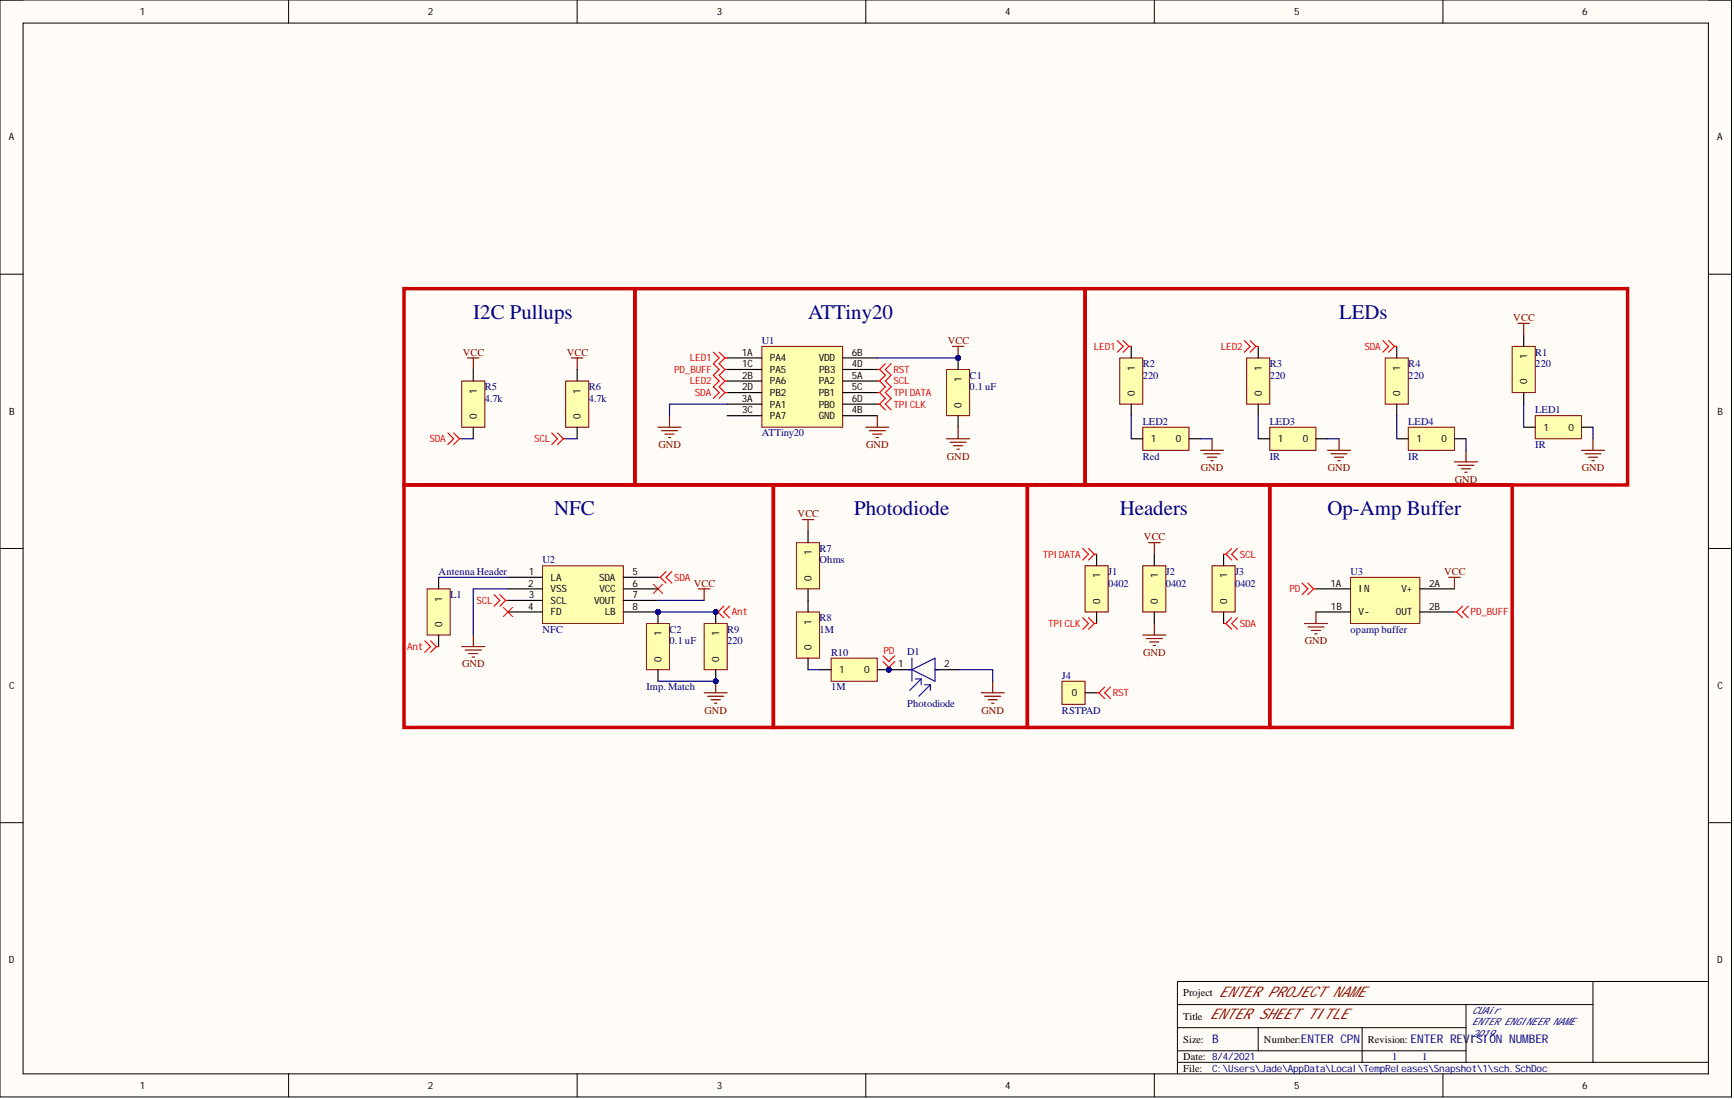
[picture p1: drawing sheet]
<svg xmlns="http://www.w3.org/2000/svg" width="381mm" height="241mm" viewBox="0 0 381 241" stroke-linecap="round" stroke-linejoin="round" font-family="sans-serif">
<defs><g id="words">
<g font-size="4.6" fill="#000080">
<text x="104" y="70">I2C Pullups</text>
<text x="177.5" y="70">ATTiny20</text>
<text x="294.2" y="70">LEDs</text>
<text x="121.7" y="113.1">NFC</text>
<text x="187.7" y="113.1">Photodiode</text>
<text x="246" y="113.1">Headers</text>
<text x="291.7" y="113.1">Op-Amp Buffer</text>
</g>
<g font-size="3.2" fill="#800000">
<text x="267.8" y="219">ENTER PROJECT NAME</text>
<text x="265.8" y="223.8">ENTER SHEET TITLE</text>
</g>
<g font-size="2.6" fill="#000080">
<text x="266.3" y="229">B</text>
<text x="285.8" y="229">ENTER CPN</text>
<text x="309.9" y="229">ENTER REVISION NUMBER</text>
</g>
<g font-size="2.3" fill="#800000">
<text x="332.5" y="70.5">VCC</text>
<text x="208.2" y="75.5">VCC</text>
<text x="101.7" y="78.1">VCC</text>
<text x="124.5" y="78.1">VCC</text>
<text x="144.7" y="98.4">GND</text>
<text x="190.3" y="98.4">GND</text>
<text x="208.1" y="100.9">GND</text>
<text x="263.9" y="103.4">GND</text>
<text x="291.8" y="103.4">GND</text>
<text x="319.7" y="106">GND</text>
<text x="347.6" y="103.4">GND</text>
<text x="175.3" y="113.6">VCC</text>
<text x="251.4" y="118.6">VCC</text>
<text x="152.4" y="128.8">VCC</text>
<text x="317.3" y="126.3">VCC</text>
<text x="286.7" y="141.5">GND</text>
<text x="101.5" y="146.5">GND</text>
<text x="251.2" y="144">GND</text>
<text x="154.8" y="156.7">GND</text>
<text x="215.7" y="156.7">GND</text>
</g>
<g font-size="2.3" fill="#000080">
<text x="167.4" y="75.5">U1</text>
<text x="213.1" y="83.2">C1</text>
<text x="251.1" y="80.6">R2</text>
<text x="251.1" y="83.2">220</text>
<text x="279" y="80.6">R3</text>
<text x="279" y="83.2">220</text>
<text x="309.4" y="80.6">R4</text>
<text x="309.4" y="83.2">220</text>
<text x="337.3" y="78.1">R1</text>
<text x="337.3" y="80.6">220</text>
<text x="106.5" y="85.7">R5</text>
<text x="106.5" y="88.2">4.7k</text>
<text x="129.4" y="85.7">R6</text>
<text x="129.4" y="88.2">4.7k</text>
<text x="213.1" y="85.7">0.1 uF</text>
<text x="167.4" y="95.8">ATTiny20</text>
<text x="251.1" y="93.3">LED2</text>
<text x="279" y="93.3">LED3</text>
<text x="309.4" y="93.3">LED4</text>
<text x="337.3" y="90.8">LED1</text>
<text x="251.1" y="100.9">Red</text>
<text x="279" y="100.9">IR</text>
<text x="309.4" y="100.9">IR</text>
<text x="337.3" y="98.4">IR</text>
<text x="119.2" y="123.7">U2</text>
<text x="180.1" y="121.2">R7</text>
<text x="180.1" y="123.7">Ohms</text>
<text x="96.4" y="126.3">Antenna Header</text>
<text x="98.9" y="131.3">L1</text>
<text x="243.5" y="126.3">J1</text>
<text x="243.5" y="128.8">0402</text>
<text x="256.2" y="126.3">J2</text>
<text x="256.2" y="128.8">0402</text>
<text x="271.4" y="126.3">J3</text>
<text x="271.4" y="128.8">0402</text>
<text x="296.8" y="126.3">U3</text>
<text x="180.1" y="136.4">R8</text>
<text x="119.2" y="138.9">NFC</text>
<text x="147.1" y="138.9">C2</text>
<text x="147.1" y="141.5">0.1 uF</text>
<text x="159.8" y="138.9">R9</text>
<text x="159.8" y="141.5">220</text>
<text x="180.1" y="138.9">1M</text>
<text x="199.4" y="143.7">D1</text>
<text x="296.8" y="138.9">opamp buffer</text>
<text x="182.6" y="144">R10</text>
<text x="233.3" y="149.1">J4</text>
<text x="142" y="151.6">Imp. Match</text>
<text x="182.6" y="151.6">1M</text>
<text x="199.4" y="155.2">Photodiode</text>
<text x="233.3" y="156.7">RSTPAD</text>
<text x="305.9" y="232.7">1</text>
<text x="312.5" y="232.7">1</text>
</g>
<g font-size="2.3">
<text x="260" y="218.8">Project</text>
<text x="260" y="223.9">Title</text>
<text x="260" y="228.9">Size:</text>
<text x="260" y="232.7">Date: 8/4/2021</text>
<text x="277.7" y="228.9">Number:</text>
<text x="300.6" y="228.9">Revision:</text>
<text x="260" y="235.3">File:</text>
</g>
<g font-size="2.2">
<text x="30.7" y="3.3">1</text>
<text x="94" y="3.3">2</text>
<text x="157.5" y="3.3">3</text>
<text x="220.8" y="3.3">4</text>
<text x="284.3" y="3.3">5</text>
<text x="347.6" y="3.3">6</text>
<text x="1.9" y="30.8">A</text>
<text x="377.3" y="30.8">A</text>
<text x="163" y="78.1">1A</text>
<text x="163.1" y="80.6">1C</text>
<text x="163.1" y="83.2">2B</text>
<text x="169.2" y="79.4">PA4</text>
<text x="169.2" y="81.9">PA5</text>
<text x="179.9" y="79.4">VDD</text>
<text x="180" y="81.9">PB3</text>
<text x="187.2" y="78.1">6B</text>
<text x="187.2" y="80.6">4D</text>
<text x="187.2" y="83.2">5A</text>
<text x="211.3" y="83.9" transform="rotate(-90 211.3 83.9)">1</text>
<text x="249.3" y="81.4" transform="rotate(-90 249.3 81.4)">1</text>
<text x="277.2" y="81.4" transform="rotate(-90 277.2 81.4)">1</text>
<text x="307.7" y="81.4" transform="rotate(-90 307.7 81.4)">1</text>
<text x="335.6" y="78.8" transform="rotate(-90 335.6 78.8)">1</text>
<text x="104.8" y="86.4" transform="rotate(-90 104.8 86.4)">1</text>
<text x="127.6" y="86.4" transform="rotate(-90 127.6 86.4)">1</text>
<text x="163" y="88.2">3A</text>
<text x="163.1" y="85.7">2D</text>
<text x="169.2" y="84.4">PA6</text>
<text x="169.2" y="87">PB2</text>
<text x="169.2" y="89.5">PA1</text>
<text x="179.9" y="84.4">PA2</text>
<text x="179.9" y="87">PB1</text>
<text x="179.9" y="89.5">PB0</text>
<text x="187.2" y="85.7">5C</text>
<text x="187.2" y="88.2">6D</text>
<text x="211.3" y="89.5" transform="rotate(-90 211.3 89.5)">0</text>
<text x="249.3" y="87" transform="rotate(-90 249.3 87)">0</text>
<text x="277.2" y="87" transform="rotate(-90 277.2 87)">0</text>
<text x="307.7" y="87" transform="rotate(-90 307.7 87)">0</text>
<text x="335.6" y="84.4" transform="rotate(-90 335.6 84.4)">0</text>
<text x="2" y="91">B</text>
<text x="104.8" y="92" transform="rotate(-90 104.8 92)">0</text>
<text x="127.6" y="92" transform="rotate(-90 127.6 92)">0</text>
<text x="163.1" y="90.8">3C</text>
<text x="169.2" y="92">PA7</text>
<text x="179.9" y="92">GND</text>
<text x="187.2" y="90.8">4B</text>
<text x="339.1" y="94.6">1</text>
<text x="344.6" y="94.6">0</text>
<text x="377.4" y="91">B</text>
<text x="252.9" y="97.1">1</text>
<text x="258.4" y="97.1">0</text>
<text x="280.8" y="97.1">1</text>
<text x="286.3" y="97.1">0</text>
<text x="311.2" y="97.1">1</text>
<text x="316.7" y="97.1">0</text>
<text x="178.3" y="121.9" transform="rotate(-90 178.3 121.9)">1</text>
<text x="116.1" y="128.8">2</text>
<text x="116.2" y="126.3">1</text>
<text x="116.2" y="131.3">3</text>
<text x="121" y="127.5">LA</text>
<text x="121" y="130.1">VSS</text>
<text x="131.6" y="127.5">SDA</text>
<text x="131.7" y="130.1">VCC</text>
<text x="139" y="126.3">5</text>
<text x="139" y="128.8">6</text>
<text x="139" y="131.3">7</text>
<text x="178.3" y="127.5" transform="rotate(-90 178.3 127.5)">0</text>
<text x="241.7" y="127" transform="rotate(-90 241.7 127)">1</text>
<text x="254.4" y="127" transform="rotate(-90 254.4 127)">1</text>
<text x="269.6" y="127" transform="rotate(-90 269.6 127)">1</text>
<text x="292.4" y="128.8">1A</text>
<text x="298.5" y="130.1">IN</text>
<text x="307.9" y="130.1">V+</text>
<text x="314" y="128.8">2A</text>
<text x="97.1" y="137.7" transform="rotate(-90 97.1 137.7)">0</text>
<text x="97.1" y="132.1" transform="rotate(-90 97.1 132.1)">1</text>
<text x="116.1" y="133.9">4</text>
<text x="121" y="132.6">SCL</text>
<text x="121" y="135.1">FD</text>
<text x="130.5" y="132.6">VOUT</text>
<text x="132.9" y="135.1">LB</text>
<text x="139" y="133.9">8</text>
<text x="178.3" y="137.2" transform="rotate(-90 178.3 137.2)">1</text>
<text x="241.7" y="132.6" transform="rotate(-90 241.7 132.6)">0</text>
<text x="254.4" y="132.6" transform="rotate(-90 254.4 132.6)">0</text>
<text x="269.6" y="132.6" transform="rotate(-90 269.6 132.6)">0</text>
<text x="292.4" y="133.9">1B</text>
<text x="298.5" y="135.1">V-</text>
<text x="306.7" y="135.1">OUT</text>
<text x="314" y="133.9">2B</text>
<text x="145.3" y="139.7" transform="rotate(-90 145.3 139.7)">1</text>
<text x="158" y="139.7" transform="rotate(-90 158 139.7)">1</text>
<text x="178.3" y="142.7" transform="rotate(-90 178.3 142.7)">0</text>
<text x="145.3" y="145.3" transform="rotate(-90 145.3 145.3)">0</text>
<text x="158" y="145.3" transform="rotate(-90 158 145.3)">0</text>
<text x="184.4" y="147.8">1</text>
<text x="189.9" y="147.8">0</text>
<text x="197.3" y="146.5">1</text>
<text x="207.5" y="146.5">2</text>
<text x="2" y="151.3">C</text>
<text x="235.5" y="152.9">0</text>
<text x="377.4" y="151.3">C</text>
<text x="1.9" y="211.4">D</text>
<text x="377.3" y="211.4">D</text>
<text x="30.7" y="239.1">1</text>
<text x="94" y="239.1">2</text>
<text x="157.5" y="239.1">3</text>
<text x="220.8" y="239.1">4</text>
<text x="284.3" y="239.1">5</text>
<text x="347.6" y="239.1">6</text>
</g>
<g font-size="2.2" fill="#f00">
<text x="240.4" y="76.8">LED1</text>
<text x="268.3" y="76.8">LED2</text>
<text x="299.8" y="76.8">SDA</text>
<text x="148.1" y="81.9">PD_BUFF</text>
<text x="151.6" y="79.4">LED1</text>
<text x="196.3" y="81.9">RST</text>
<text x="151.6" y="84.4">LED2</text>
<text x="152.7" y="87">SDA</text>
<text x="196.3" y="87">TPIDATA</text>
<text x="196.3" y="89.5">TPICLK</text>
<text x="196.3" y="84.4">SCL</text>
<text x="94.4" y="97.1">SDA</text>
<text x="117.3" y="97.1">SCL</text>
<text x="229.1" y="122.5">TPIDATA</text>
<text x="272.4" y="122.5">SCL</text>
<text x="148.1" y="127.5">SDA</text>
<text x="283.3" y="130.1">PD</text>
<text x="104.7" y="132.6">SCL</text>
<text x="160.8" y="135.1">Ant</text>
<text x="230.3" y="137.7">TPICLK</text>
<text x="272.4" y="137.7">SDA</text>
<text x="323.1" y="135.1">PD_BUFF</text>
<text x="89.4" y="142.7">Ant</text>
<text x="194.1" y="143.5">PD</text>
<text x="244.5" y="152.9">RST</text>
</g>
<g font-size="2.2" fill="#000080">
<text x="323.4" y="222.6">CUAir</text>
<text x="323.4" y="225.1">ENTER ENGINEER NAME</text>
<text x="323.4" y="227.7">2019</text>
<text x="266.3" y="235.3">C:\Users\Jade\AppData\Local\TempReleases\Snapshot\1\sch.SchDoc</text>
</g>
</g></defs>
<path d="M0 0h380.5v240.9h-380.5z" fill-rule="evenodd" fill="#fffcf8"/>
<path d="M0 0h380.5v240.9h-380.5z" fill="none" stroke="#000" stroke-width=".22"/>
<path d="M5.1 5.1h370.3v230.7h-370.3z" fill-rule="evenodd" fill="#fffcf8"/>
<g fill="none" stroke="#000" stroke-width=".22">
<path d="M0 0h5.1M63.4 0v5.1M126.8 0v5.1M190.2 0v5.1M253.6 0v5.1M317 0v5.1M375.4 0h5.1v5.1M5.1 5.1h370.3v230.7h-370.3zM0 60.2h5.1M375.4 60.2h5.1M0 120.4h5.1M375.4 120.4h5.1"/>
<path d="M0 180.6h5.1M375.4 180.6h5.1M350 215.5v17.7M375.4 215.5h-116.7v20.3M63.4 235.8v5.1M126.8 235.8v5.1M190.2 235.8v5.1M253.6 235.8v5.1M258.7 220.6h91.3M258.7 225.6h63.4M258.7 233.2h116.7M258.7 230.7h63.4"/>
<path d="M276.5 225.6v5.1M299.3 225.6v7.6M317 235.8v5.1M322.1 220.6v12.6M380.5 235.8v5.1"/>
</g>
<circle cx="210.5" cy="78.6" r=".51" fill="#000080"/>
<circle cx="210.5" cy="78.6" r=".51" fill="none" stroke="#000080" stroke-width=".22"/>
<path d="M208 81.1h5.1v10.2h-5.1z" fill-rule="evenodd" fill="#ffffb0"/>
<path d="M208 81.1h5.1v10.2h-5.1z" fill="none" stroke="#800000" stroke-width=".22"/>
<path d="M210.5 78.6v2.5M210.5 91.3v2.5" fill="none" stroke="#000" stroke-width=".25"/>
<circle cx="210.5" cy="78.6" r=".51" fill="#000080"/>
<circle cx="210.5" cy="78.6" r=".51" fill="none" stroke="#000080" stroke-width=".22"/>
<path d="M190.2 93.8h5.1M191 94.6h3.5M191.7 95.3h2.1M192.5 96.1h.5M192.8 91.3v2.5M208 96.3h5.1M208.7 97.1h3.6M209.5 97.9h2M210.3 98.6h.5M210.5 93.8v2.5" fill="none" stroke="#800000" stroke-width=".25"/>
<path d="M101.5 83.7h5v10.1h-5z" fill-rule="evenodd" fill="#ffffb0"/>
<path d="M101.5 83.7h5v10.1h-5z" fill="none" stroke="#800000" stroke-width=".22"/>
<path d="M104 81.1v2.6M104 93.8v2.5" fill="none" stroke="#000" stroke-width=".25"/>
<path d="M209.2 76.1h2.6M210.5 76.1v2.5" fill="none" stroke="#800000" stroke-width=".25"/>
<circle cx="210.5" cy="78.6" r=".51" fill="#000080"/>
<circle cx="210.5" cy="78.6" r=".51" fill="none" stroke="#000080" stroke-width=".22"/>
<path d="M88.8 63.4h50.7v43.1h-50.7z" fill="none" stroke="#c00" stroke-width=".76"/>
<path d="M102.7 78.6h2.6M104 78.6v2.5" fill="none" stroke="#800000" stroke-width=".25"/>
<path d="M98.4 95.1l1.3 1.2-1.3 1.3M99.7 95.1l1.2 1.2M100.9 96.3l-1.2 1.3M100.9 96.3h.6" fill="none" stroke="#f00" stroke-width=".25"/>
<path d="M124.3 83.7h5.1v10.1h-5.1z" fill-rule="evenodd" fill="#ffffb0"/>
<path d="M124.3 83.7h5.1v10.1h-5.1z" fill="none" stroke="#800000" stroke-width=".22"/>
<path d="M126.8 81.1v2.6M126.8 93.8v2.5" fill="none" stroke="#000" stroke-width=".25"/>
<path d="M125.5 78.6h2.6M126.8 78.6v2.5" fill="none" stroke="#800000" stroke-width=".25"/>
<path d="M121.2 95.1l1.3 1.2-1.3 1.3M122.5 95.1l1.3 1.2M123.8 96.3l-1.3 1.3M123.8 96.3h.5" fill="none" stroke="#f00" stroke-width=".25"/>
<path d="M139.5 63.4h98.9v43.1h-98.9zM238.4 63.4h119.2v43.1h-119.2z" fill="none" stroke="#c00" stroke-width=".76"/>
<path d="M246 78.6h5.1v10.1h-5.1z" fill-rule="evenodd" fill="#ffffb0"/>
<path d="M246 78.6h5.1v10.1h-5.1z" fill="none" stroke="#800000" stroke-width=".22"/>
<path d="M248.6 76.1v2.5M248.6 88.7v2.6" fill="none" stroke="#000" stroke-width=".25"/>
<path d="M273.9 78.6h5.1v10.1h-5.1z" fill-rule="evenodd" fill="#ffffb0"/>
<path d="M273.9 78.6h5.1v10.1h-5.1z" fill="none" stroke="#800000" stroke-width=".22"/>
<path d="M276.5 76.1v2.5M276.5 88.7v2.6" fill="none" stroke="#000" stroke-width=".25"/>
<path d="M251.1 93.8h10.1v5.1h-10.1z" fill-rule="evenodd" fill="#ffffb0"/>
<path d="M251.1 93.8h10.1v5.1h-10.1z" fill="none" stroke="#800000" stroke-width=".22"/>
<path d="M248.6 96.3h2.5M261.2 96.3h2.6" fill="none" stroke="#000" stroke-width=".25"/>
<path d="M169.9 106.5h55.8v53.2h-55.8z" fill="none" stroke="#c00" stroke-width=".76"/>
<path d="M176.3 114.1h2.5M177.5 114.1v2.5" fill="none" stroke="#800000" stroke-width=".25"/>
<path d="M175 119.2h5.1v10.1h-5.1z" fill-rule="evenodd" fill="#ffffb0"/>
<path d="M175 119.2h5.1v10.1h-5.1z" fill="none" stroke="#800000" stroke-width=".22"/>
<path d="M177.5 116.6v2.6M177.5 129.3v2.5" fill="none" stroke="#000" stroke-width=".25"/>
<path d="M263.8 98.9h5.1M264.5 99.6h3.6M266.3 96.3v2.6M291.7 98.9h5.1M292.4 99.6h3.6M294.2 96.3v2.6M265.3 100.4h2M266.1 101.2h.5M293.2 100.4h2M294 101.2h.5" fill="none" stroke="#800000" stroke-width=".25"/>
<circle cx="195.3" cy="147" r=".51" fill="#000080"/>
<circle cx="195.3" cy="147" r=".51" fill="none" stroke="#000080" stroke-width=".22"/>
<path d="M182.6 144.5h10.2v5.1h-10.2z" fill-rule="evenodd" fill="#ffffb0"/>
<path d="M182.6 144.5h10.2v5.1h-10.2z" fill="none" stroke="#800000" stroke-width=".22"/>
<path d="M192.8 147h2.5" fill="none" stroke="#000" stroke-width=".25"/>
<circle cx="195.3" cy="147" r=".51" fill="#000080"/>
<circle cx="195.3" cy="147" r=".51" fill="none" stroke="#000080" stroke-width=".22"/>
<path d="M180.1 147h2.5" fill="none" stroke="#000" stroke-width=".25"/>
<circle cx="195.3" cy="147" r=".51" fill="#000080"/>
<circle cx="195.3" cy="147" r=".51" fill="none" stroke="#000080" stroke-width=".22"/>
<path d="M195.3 147h5.1M205.4 147h5.1" fill="none" stroke="#000" stroke-width=".25"/>
<circle cx="195.3" cy="147" r=".51" fill="#000080"/>
<circle cx="195.3" cy="147" r=".51" fill="none" stroke="#000080" stroke-width=".22"/>
<path d="M199.6 147h.8M200.4 147l5-2.5v5.1zM200.4 144.5v5.1M201.1 149.1h1.3M202.4 149.1l-2.5 2.5M202.4 149.1v1.2M203.2 150.3h1.2M204.4 150.3l-2.5 2.6M204.4 150.3v1.3M205.4 147h.8" fill="none" stroke="#00f" stroke-width=".25"/>
<path d="M215.6 152.1h5.1M216.3 152.9h3.6M217.1 153.6h2M217.9 154.4h.5M218.1 149.6v2.5" fill="none" stroke="#800000" stroke-width=".25"/>
<path d="M88.8 106.5h81.1v53.2h-81.1z" fill="none" stroke="#c00" stroke-width=".76"/>
<path d="M144.6 126.8h.5M145.1 126.8l1.2 1.2M146.3 125.5l-1.2 1.3M147.6 125.5l-1.3 1.3 1.3 1.2" fill="none" stroke="#f00" stroke-width=".25"/>
<path d="M143.6 128.3l2 2M145.6 128.3l-2 2" fill="none" stroke="#f00" stroke-width=".22"/>
<circle cx="144.6" cy="134.4" r=".51" fill="#000080"/>
<circle cx="144.6" cy="134.4" r=".51" fill="none" stroke="#000080" stroke-width=".22"/>
<path d="M142 136.9h5.1v10.1h-5.1z" fill-rule="evenodd" fill="#ffffb0"/>
<path d="M142 136.9h5.1v10.1h-5.1z" fill="none" stroke="#800000" stroke-width=".22"/>
<path d="M144.6 134.4v2.5M144.6 147v2.6" fill="none" stroke="#000" stroke-width=".25"/>
<circle cx="144.6" cy="134.4" r=".51" fill="#000080"/>
<circle cx="144.6" cy="134.4" r=".51" fill="none" stroke="#000080" stroke-width=".22"/>
<circle cx="157.3" cy="149.6" r=".51" fill="#000080"/>
<circle cx="157.3" cy="149.6" r=".51" fill="none" stroke="#000080" stroke-width=".22"/>
<circle cx="157.3" cy="134.4" r=".51" fill="#000080"/>
<circle cx="157.3" cy="134.4" r=".51" fill="none" stroke="#000080" stroke-width=".22"/>
<path d="M154.7 136.9h5.1v10.1h-5.1z" fill-rule="evenodd" fill="#ffffb0"/>
<path d="M154.7 136.9h5.1v10.1h-5.1z" fill="none" stroke="#800000" stroke-width=".22"/>
<path d="M157.3 147v2.6" fill="none" stroke="#000" stroke-width=".25"/>
<circle cx="157.3" cy="149.6" r=".51" fill="#000080"/>
<circle cx="157.3" cy="149.6" r=".51" fill="none" stroke="#000080" stroke-width=".22"/>
<path d="M157.3 134.4v2.5" fill="none" stroke="#000" stroke-width=".25"/>
<circle cx="157.3" cy="134.4" r=".51" fill="#000080"/>
<circle cx="157.3" cy="134.4" r=".51" fill="none" stroke="#000080" stroke-width=".22"/>
<path d="M154.7 152.1h5.1M155.5 152.9h3.5M156.2 153.6h2.1M157 154.4h.5M157.3 149.6v2.5" fill="none" stroke="#800000" stroke-width=".25"/>
<circle cx="157.3" cy="149.6" r=".51" fill="#000080"/>
<circle cx="157.3" cy="149.6" r=".51" fill="none" stroke="#000080" stroke-width=".22"/>
<path d="M153.4 129.3h2.6M154.7 129.3v2.5" fill="none" stroke="#800000" stroke-width=".25"/>
<path d="M157.3 134.4h.5M157.8 134.4l1.2 1.2M159 133.1l-1.2 1.3M160.3 133.1l-1.3 1.3 1.3 1.2" fill="none" stroke="#f00" stroke-width=".25"/>
<circle cx="157.3" cy="134.4" r=".51" fill="#000080"/>
<circle cx="157.3" cy="134.4" r=".51" fill="none" stroke="#000080" stroke-width=".22"/>
<path d="M93.8 129.3h5.1v10.1h-5.1z" fill-rule="evenodd" fill="#ffffb0"/>
<path d="M93.8 129.3h5.1v10.1h-5.1z" fill="none" stroke="#800000" stroke-width=".22"/>
<path d="M96.4 126.8v2.5M96.4 139.4v2.6" fill="none" stroke="#000" stroke-width=".25"/>
<g fill="none" stroke="#f00" stroke-width=".25">
<path d="M245.5 74.8l1.3 1.3-1.3 1.2M246.8 74.8l1.3 1.3M248.1 76.1l-1.3 1.2M248.1 76.1h.5M273.4 74.8l1.3 1.3-1.3 1.2M274.7 74.8l1.3 1.3M276 76.1h.5M276 76.1l-1.3 1.2M108.6 130.6l1.2 1.2-1.2 1.3M109.8 130.6l1.3 1.2M111.1 131.8l-1.3 1.3M111.1 131.8h.5"/>
<path d="M93.3 140.7l1.3 1.3-1.3 1.2M94.6 140.7l1.3 1.3M95.9 142l-1.3 1.2M95.9 142h.5"/>
</g>
<path d="M104 139.4v2.6M101.5 142h5M102.2 142.7h3.6M103 143.5h2M103.7 144.3h.5" fill="none" stroke="#800000" stroke-width=".25"/>
<path d="M225.7 106.5h53.3v53.2h-53.3z" fill="none" stroke="#c00" stroke-width=".76"/>
<path d="M238.4 124.2h5.1v10.2h-5.1z" fill-rule="evenodd" fill="#ffffb0"/>
<path d="M238.4 124.2h5.1v10.2h-5.1z" fill="none" stroke="#800000" stroke-width=".22"/>
<path d="M241 121.7v2.5M241 134.4v2.5" fill="none" stroke="#000" stroke-width=".25"/>
<g fill="none" stroke="#f00" stroke-width=".25">
<path d="M192.8 86.2h.5M192.8 88.7h.5M193.3 86.2l1.2 1.3-1.2 1.2M193.3 88.7l1.2 1.3M194.5 84.9l-1.2 1.3M195.8 84.9l-1.3 1.3 1.3 1.3-1.3 1.2 1.3 1.3M237.9 120.4l1.3 1.3-1.3 1.3M237.9 135.6l1.3 1.3-1.3 1.3M239.2 120.4l1.2 1.3M239.2 135.6l1.2 1.3M240.4 121.7l-1.2 1.3M240.4 121.7h.6"/>
<path d="M240.4 136.9l-1.2 1.3M240.4 136.9h.6"/>
</g>
<path d="M175 134.4h5.1v10.1h-5.1z" fill-rule="evenodd" fill="#ffffb0"/>
<path d="M175 134.4h5.1v10.1h-5.1z" fill="none" stroke="#800000" stroke-width=".22"/>
<path d="M177.5 131.8v2.6M177.5 144.5v2.5" fill="none" stroke="#000" stroke-width=".25"/>
<path d="M279 93.8h10.1v5.1h-10.1z" fill-rule="evenodd" fill="#ffffb0"/>
<path d="M279 93.8h10.1v5.1h-10.1z" fill="none" stroke="#800000" stroke-width=".22"/>
<path d="M276.5 96.3h2.5M289.1 96.3h2.6" fill="none" stroke="#000" stroke-width=".25"/>
<path d="M251.1 124.2h5.1v10.2h-5.1z" fill-rule="evenodd" fill="#ffffb0"/>
<path d="M251.1 124.2h5.1v10.2h-5.1z" fill="none" stroke="#800000" stroke-width=".22"/>
<path d="M253.6 121.7v2.5M253.6 134.4v2.5" fill="none" stroke="#000" stroke-width=".25"/>
<path d="M252.4 119.2h2.5M253.6 119.2v2.5M251.1 139.4h5.1M253.6 136.9v2.5M251.9 140.2h3.5M252.6 141h2M253.4 141.7h.5" fill="none" stroke="#800000" stroke-width=".25"/>
<path d="M266.3 124.2h5.1v10.2h-5.1z" fill-rule="evenodd" fill="#ffffb0"/>
<path d="M266.3 124.2h5.1v10.2h-5.1z" fill="none" stroke="#800000" stroke-width=".22"/>
<path d="M268.9 121.7v2.5M268.9 134.4v2.5" fill="none" stroke="#000" stroke-width=".25"/>
<path d="M268.9 121.7h.5M268.9 136.9h.5M269.4 121.7l1.2 1.3M269.4 136.9l1.2 1.3M270.6 120.4l-1.2 1.3M270.6 135.6l-1.2 1.3M271.9 120.4l-1.3 1.3 1.3 1.3M271.9 135.6l-1.3 1.3 1.3 1.3" fill="none" stroke="#f00" stroke-width=".25"/>
<path d="M296.8 126.8h15.2v10.1h-15.2z" fill-rule="evenodd" fill="#ffffb0"/>
<path d="M296.8 126.8h15.2v10.1h-15.2z" fill="none" stroke="#800000" stroke-width=".22"/>
<path d="M289.1 129.3h7.7M289.1 134.4h7.7M312 129.3h7.6M312 134.4h7.6" fill="none" stroke="#000" stroke-width=".25"/>
<path d="M279 106.5h53.3v53.2h-53.3z" fill="none" stroke="#c00" stroke-width=".76"/>
<path d="M194 144l1.3 1.3 1.3-1.3M194 145.3l1.3 1.2M195.3 146.5v.5M196.6 145.3l-1.3 1.2" fill="none" stroke="#f00" stroke-width=".25"/>
<circle cx="195.3" cy="147" r=".51" fill="#000080"/>
<circle cx="195.3" cy="147" r=".51" fill="none" stroke="#000080" stroke-width=".22"/>
<path d="M286.1 128l1.3 1.3-1.3 1.3M287.4 128l1.2 1.3M288.6 129.3l-1.2 1.3M288.6 129.3h.5M319.6 134.4h.5M320.1 134.4l1.3 1.2M321.4 133.1l-1.3 1.3M322.6 133.1l-1.2 1.3 1.2 1.2" fill="none" stroke="#f00" stroke-width=".25"/>
<path d="M286.6 136.9h5.1M287.4 137.7h3.5M288.1 138.4h2.1M288.9 139.2h.5M289.1 134.4v2.5M318.3 126.8h2.5M319.6 126.8v2.5" fill="none" stroke="#800000" stroke-width=".25"/>
<path d="M304.4 78.6h5v10.1h-5z" fill-rule="evenodd" fill="#ffffb0"/>
<path d="M304.4 78.6h5v10.1h-5z" fill="none" stroke="#800000" stroke-width=".22"/>
<path d="M306.9 76.1v2.5M306.9 88.7v2.6" fill="none" stroke="#000" stroke-width=".25"/>
<path d="M309.4 93.8h10.2v5.1h-10.2z" fill-rule="evenodd" fill="#ffffb0"/>
<path d="M309.4 93.8h10.2v5.1h-10.2z" fill="none" stroke="#800000" stroke-width=".22"/>
<path d="M306.9 96.3h2.5M319.6 96.3h2.5" fill="none" stroke="#000" stroke-width=".25"/>
<path d="M322.1 98.9v2.5M319.6 101.4h5.1M320.3 102.2h3.6M321.1 102.9h2M321.9 103.7h.5" fill="none" stroke="#800000" stroke-width=".25"/>
<path d="M303.9 74.8l1.2 1.3-1.2 1.2M305.1 74.8l1.3 1.3M306.4 76.1l-1.3 1.2M306.4 76.1h.5" fill="none" stroke="#f00" stroke-width=".25"/>
<path d="M332.3 76.1h5v10.1h-5z" fill-rule="evenodd" fill="#ffffb0"/>
<path d="M332.3 76.1h5v10.1h-5z" fill="none" stroke="#800000" stroke-width=".22"/>
<path d="M334.8 73.5v2.6M334.8 86.2v2.5" fill="none" stroke="#000" stroke-width=".25"/>
<path d="M337.3 91.3h10.2v5h-10.2z" fill-rule="evenodd" fill="#ffffb0"/>
<path d="M337.3 91.3h10.2v5h-10.2z" fill="none" stroke="#800000" stroke-width=".22"/>
<path d="M334.8 93.8h2.5M347.5 93.8h2.5" fill="none" stroke="#000" stroke-width=".25"/>
<path d="M333.5 71h2.6M334.8 71v2.5M347.5 98.9h5.1M348.2 99.6h3.6M350 96.3v2.6M349 100.4h2M349.8 101.2h.5" fill="none" stroke="#800000" stroke-width=".25"/>
<circle cx="144.6" cy="134.4" r=".51" fill="#000080"/>
<circle cx="144.6" cy="134.4" r=".51" fill="none" stroke="#000080" stroke-width=".22"/>
<path d="M119.2 124.2h17.8v12.7h-17.8z" fill-rule="evenodd" fill="#ffffb0"/>
<path d="M119.2 124.2h17.8v12.7h-17.8z" fill="none" stroke="#800000" stroke-width=".22"/>
<path d="M137 126.8h7.6M137 129.3h7.6M137 131.8h7.6M137 134.4h7.6" fill="none" stroke="#000" stroke-width=".25"/>
<circle cx="144.6" cy="134.4" r=".51" fill="#000080"/>
<circle cx="144.6" cy="134.4" r=".51" fill="none" stroke="#000080" stroke-width=".22"/>
<path d="M111.6 126.8h7.6M111.6 129.3h7.6M111.6 131.8h7.6M111.6 134.4h7.6" fill="none" stroke="#000" stroke-width=".25"/>
<path d="M110.6 133.4l2 2M112.6 133.4l-2 2" fill="none" stroke="#f00" stroke-width=".22"/>
<path d="M144.6 93.8h5M145.3 94.6h3.6M146.1 95.3h2M146.9 96.1h.5M147.1 91.3v2.5" fill="none" stroke="#800000" stroke-width=".25"/>
<g fill="none" stroke="#f00" stroke-width=".25">
<path d="M156.7 77.3l1.3 1.3-1.3 1.3 1.3 1.2-1.3 1.3 1.3 1.3-1.3 1.2M158 77.3l1.3 1.3M159.3 78.6l-1.3 1.3 1.3 1.2M159.3 78.6h.5M194.5 79.9l-1.2 1.2M195.8 79.9l-1.3 1.2 1.3 1.3-1.3 1.3 1.3 1.2M159.3 81.1h.5M159.3 83.7l-1.3 1.2M159.3 81.1l-1.3 1.3 1.3 1.3M159.3 83.7h.5M192.8 81.1h.5M192.8 83.7h.5"/>
<path d="M193.3 81.1l1.2 1.3-1.2 1.3M193.3 83.7l1.2 1.2"/>
</g>
<path d="M167.4 76.1h17.8v17.7h-17.8z" fill-rule="evenodd" fill="#ffffb0"/>
<path d="M167.4 76.1h17.8v17.7h-17.8z" fill="none" stroke="#800000" stroke-width=".22"/>
<path d="M159.8 78.6h7.6M185.2 78.6h7.6M159.8 81.1h7.6M159.8 83.7h7.6M159.8 86.2h7.6M159.8 88.7h7.6M159.8 91.3h7.6M185.2 81.1h7.6M185.2 83.7h7.6M185.2 86.2h7.6M185.2 88.7h7.6M185.2 91.3h7.6" fill="none" stroke="#000" stroke-width=".25"/>
<path d="M156.7 84.9l1.3 1.3-1.3 1.3M158 84.9l1.3 1.3M159.3 86.2l-1.3 1.3M159.3 86.2h.5M241 152.1h.5M241.5 152.1l1.2 1.3M242.7 150.8l-1.2 1.3M244 150.8l-1.3 1.3 1.3 1.3" fill="none" stroke="#f00" stroke-width=".25"/>
<path d="M233.3 149.6h5.1v5.1h-5.1z" fill-rule="evenodd" fill="#ffffb0"/>
<path d="M233.3 149.6h5.1v5.1h-5.1z" fill="none" stroke="#800000" stroke-width=".22"/>
<path d="M238.4 152.1h2.6" fill="none" stroke="#000" stroke-width=".25"/>
<path d="M192.8 78.6h17.7" fill="none" stroke="#000080" stroke-width=".25"/>
<circle cx="210.5" cy="78.6" r=".51" fill="#000080"/>
<circle cx="210.5" cy="78.6" r=".51" fill="none" stroke="#000080" stroke-width=".22"/>
<path d="M101.5 96.3h2.5M124.3 96.3h2.5M248.6 91.3v5M263.8 96.3h2.5M276.5 91.3v5M291.7 96.3h2.5M144.6 134.4h12.7M210.5 147h7.6v2.6" fill="none" stroke="#000080" stroke-width=".25"/>
<circle cx="144.6" cy="134.4" r=".51" fill="#000080"/>
<circle cx="144.6" cy="134.4" r=".51" fill="none" stroke="#000080" stroke-width=".22"/>
<circle cx="157.3" cy="134.4" r=".51" fill="#000080"/>
<circle cx="157.3" cy="134.4" r=".51" fill="none" stroke="#000080" stroke-width=".22"/>
<path d="M144.6 149.6h12.7" fill="none" stroke="#000080" stroke-width=".25"/>
<circle cx="157.3" cy="149.6" r=".51" fill="#000080"/>
<circle cx="157.3" cy="149.6" r=".51" fill="none" stroke="#000080" stroke-width=".22"/>
<path d="M159.8 88.7h-12.7v2.6M306.9 91.3v5M322.1 96.3v2.6M334.8 88.7v5.1M350 93.8v2.5M96.4 126.8h15.2M111.6 129.3h-7.6v10.1M144.6 131.8h10.1M177.5 147h2.6" fill="none" stroke="#000080" stroke-width=".25"/>
<use href="#words"/>
</svg>
